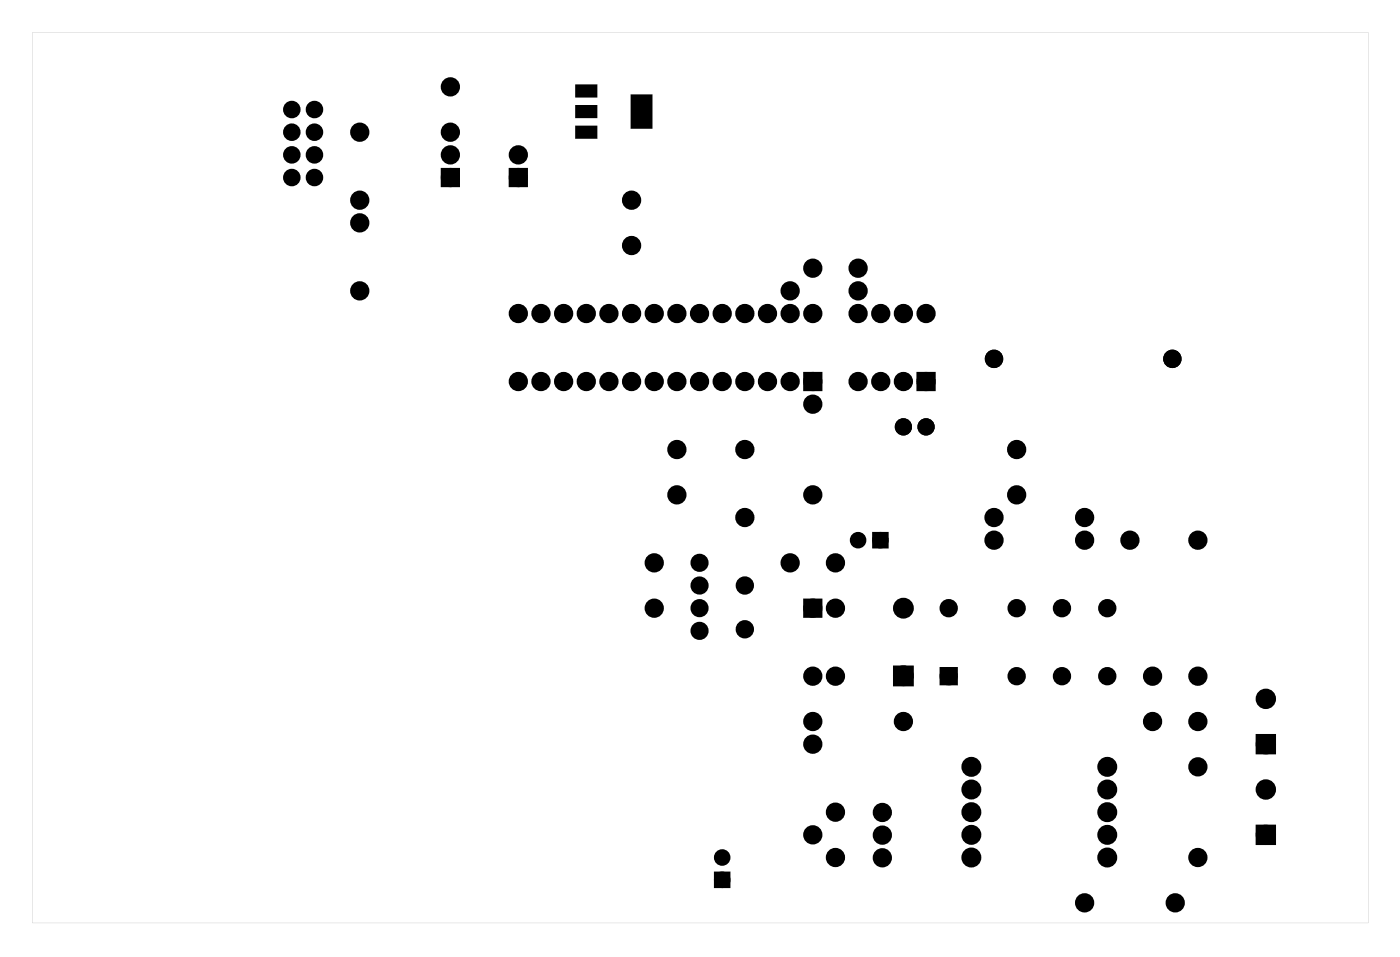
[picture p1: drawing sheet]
<svg xmlns="http://www.w3.org/2000/svg" width="157mm" height="107mm" viewBox="0 0 157 107" stroke-linecap="round" stroke-linejoin="round" font-family="sans-serif">
<g fill="#000">
<path d="M64.6 14.2h2.3v1.2h-2.3zM64.6 11.9h2.3v1.2h-2.3zM64.6 9.6h2.3v1.2h-2.3zM70.8 10.7h2.2v3.6h-2.2zM49.8 19.2h1.4v1.4h-1.4zM57.4 19.2h1.4v1.4h-1.4zM90.4 42.1h1.4v1.4h-1.4zM98.1 59.9h1.2v1.2h-1.2zM103.1 42.1h1.4v1.4h-1.4zM90.4 67.5h1.4v1.4h-1.4zM100.5 75h1.6v1.5h-1.6zM105.7 75.1h1.3v1.3h-1.3z"/>
<path d="M80.4 98h1.2v1.2h-1.2zM141.2 92.8h1.5v1.5h-1.5zM141.2 82.6h1.5v1.6h-1.5z"/>
<path d="M3.6 3.6v99.8h149.8v-99.8zM3.6 3.6h149.8v99.8h-149.8z"/>
</g>
<g fill="#000">
<circle cx="32.7" cy="14.8" r=".64"/>
<circle cx="32.7" cy="12.3" r=".64"/>
<circle cx="32.7" cy="19.9" r=".64"/>
<circle cx="32.7" cy="17.4" r=".64"/>
<circle cx="35.3" cy="14.8" r=".64"/>
<circle cx="35.3" cy="12.3" r=".64"/>
<circle cx="35.3" cy="17.4" r=".64"/>
<circle cx="35.3" cy="19.9" r=".64"/>
<circle cx="40.3" cy="14.8" r=".7"/>
<circle cx="50.5" cy="19.9" r=".7"/>
<circle cx="50.5" cy="17.4" r=".7"/>
<circle cx="50.5" cy="14.8" r=".7"/>
<circle cx="50.5" cy="9.7" r=".7"/>
<circle cx="58.1" cy="19.9" r=".7"/>
<circle cx="58.1" cy="17.4" r=".7"/>
<circle cx="40.3" cy="22.4" r=".7"/>
<circle cx="40.3" cy="25" r=".7"/>
<circle cx="40.3" cy="32.6" r=".7"/>
<circle cx="58.1" cy="35.1" r=".7"/>
<circle cx="60.7" cy="35.1" r=".7"/>
<circle cx="63.2" cy="35.1" r=".7"/>
<circle cx="65.7" cy="35.1" r=".7"/>
<circle cx="68.3" cy="35.1" r=".7"/>
<circle cx="70.8" cy="35.1" r=".7"/>
<circle cx="70.8" cy="27.5" r=".7"/>
<circle cx="70.8" cy="22.4" r=".7"/>
<circle cx="73.4" cy="35.1" r=".7"/>
<circle cx="75.9" cy="35.1" r=".7"/>
<circle cx="78.4" cy="35.1" r=".7"/>
<circle cx="81" cy="35.1" r=".7"/>
<circle cx="83.5" cy="35.1" r=".7"/>
<circle cx="86.1" cy="35.1" r=".7"/>
<circle cx="88.6" cy="35.1" r=".7"/>
<circle cx="88.6" cy="32.6" r=".7"/>
<circle cx="91.1" cy="35.1" r=".7"/>
<circle cx="91.1" cy="30.1" r=".7"/>
<circle cx="96.2" cy="35.1" r=".7"/>
<circle cx="96.2" cy="32.6" r=".7"/>
<circle cx="96.2" cy="30.1" r=".7"/>
<circle cx="98.8" cy="35.1" r=".7"/>
<circle cx="101.3" cy="35.1" r=".7"/>
<circle cx="103.8" cy="35.1" r=".7"/>
<circle cx="58.1" cy="42.8" r=".7"/>
<circle cx="60.7" cy="42.8" r=".7"/>
<circle cx="63.2" cy="42.8" r=".7"/>
<circle cx="65.7" cy="42.8" r=".7"/>
<circle cx="68.3" cy="42.8" r=".7"/>
<circle cx="70.8" cy="42.8" r=".7"/>
<circle cx="73.4" cy="42.8" r=".7"/>
<circle cx="75.9" cy="42.8" r=".7"/>
<circle cx="75.9" cy="55.5" r=".7"/>
<circle cx="75.9" cy="50.4" r=".7"/>
<circle cx="78.4" cy="42.8" r=".7"/>
<circle cx="81" cy="42.8" r=".7"/>
<circle cx="83.5" cy="42.8" r=".7"/>
<circle cx="83.5" cy="58" r=".7"/>
<circle cx="83.5" cy="50.4" r=".7"/>
<circle cx="86.1" cy="42.8" r=".7"/>
<circle cx="88.6" cy="42.8" r=".7"/>
<circle cx="91.1" cy="42.8" r=".7"/>
<circle cx="91.1" cy="45.3" r=".7"/>
<circle cx="91.1" cy="55.5" r=".7"/>
<circle cx="96.2" cy="42.8" r=".7"/>
<circle cx="98.8" cy="42.8" r=".7"/>
<circle cx="101.3" cy="42.8" r=".7"/>
<circle cx="101.3" cy="47.8" r=".62"/>
<circle cx="103.8" cy="42.8" r=".7"/>
<circle cx="103.8" cy="47.8" r=".62"/>
<circle cx="111.5" cy="40.2" r=".78"/>
<circle cx="111.5" cy="58" r=".7"/>
<circle cx="114" cy="50.4" r=".7"/>
<circle cx="114" cy="55.5" r=".7"/>
<circle cx="121.6" cy="58" r=".7"/>
<circle cx="131.5" cy="40.2" r=".78"/>
<circle cx="73.4" cy="68.2" r=".7"/>
<circle cx="73.4" cy="63.1" r=".7"/>
<circle cx="78.4" cy="63.1" r=".64"/>
<circle cx="78.4" cy="70.7" r=".64"/>
<circle cx="78.4" cy="65.6" r=".64"/>
<circle cx="78.4" cy="68.2" r=".64"/>
<circle cx="83.5" cy="70.5" r=".65"/>
<circle cx="83.5" cy="65.6" r=".65"/>
<circle cx="88.6" cy="63.1" r=".7"/>
<circle cx="91.1" cy="68.2" r=".7"/>
<circle cx="91.1" cy="75.8" r=".7"/>
<circle cx="93.7" cy="63.1" r=".7"/>
<circle cx="93.7" cy="68.2" r=".7"/>
<circle cx="93.7" cy="75.8" r=".7"/>
<circle cx="96.2" cy="60.5" r=".6"/>
<circle cx="98.7" cy="60.5" r=".6"/>
<circle cx="101.3" cy="68.2" r=".79"/>
<circle cx="101.3" cy="75.7" r=".79"/>
<circle cx="106.4" cy="75.8" r=".65"/>
<circle cx="106.4" cy="68.2" r=".65"/>
<circle cx="111.5" cy="60.5" r=".7"/>
<circle cx="114" cy="68.2" r=".65"/>
<circle cx="114" cy="75.8" r=".65"/>
<circle cx="119.1" cy="68.2" r=".65"/>
<circle cx="119.1" cy="75.8" r=".65"/>
<circle cx="121.6" cy="60.5" r=".7"/>
<circle cx="124.2" cy="75.8" r=".65"/>
<circle cx="124.2" cy="68.2" r=".65"/>
<circle cx="126.7" cy="60.5" r=".7"/>
<circle cx="129.2" cy="75.8" r=".7"/>
<circle cx="134.3" cy="60.5" r=".7"/>
<circle cx="134.3" cy="75.8" r=".7"/>
<circle cx="141.9" cy="78.3" r=".76"/>
<circle cx="81" cy="98.6" r=".6"/>
<circle cx="81" cy="96.1" r=".6"/>
<circle cx="91.1" cy="80.9" r=".7"/>
<circle cx="91.1" cy="93.6" r=".7"/>
<circle cx="91.1" cy="83.4" r=".7"/>
<circle cx="93.7" cy="91" r=".7"/>
<circle cx="93.7" cy="96.1" r=".7"/>
<circle cx="98.9" cy="93.6" r=".7"/>
<circle cx="98.9" cy="96.1" r=".7"/>
<circle cx="98.9" cy="91" r=".7"/>
<circle cx="101.3" cy="80.9" r=".7"/>
<circle cx="108.9" cy="96.1" r=".74"/>
<circle cx="108.9" cy="93.6" r=".74"/>
<circle cx="108.9" cy="85.9" r=".74"/>
<circle cx="108.9" cy="88.5" r=".74"/>
<circle cx="108.9" cy="91" r=".74"/>
<circle cx="124.2" cy="96.1" r=".74"/>
<circle cx="124.2" cy="93.6" r=".74"/>
<circle cx="124.2" cy="85.9" r=".74"/>
<circle cx="124.2" cy="88.5" r=".74"/>
<circle cx="124.2" cy="91" r=".74"/>
<circle cx="129.2" cy="80.9" r=".7"/>
<circle cx="134.3" cy="80.9" r=".7"/>
<circle cx="134.3" cy="85.9" r=".7"/>
<circle cx="134.3" cy="96.1" r=".7"/>
<circle cx="141.9" cy="93.6" r=".76"/>
<circle cx="141.9" cy="88.5" r=".76"/>
<circle cx="141.9" cy="83.4" r=".76"/>
<circle cx="121.6" cy="101.2" r=".7"/>
<circle cx="131.8" cy="101.2" r=".7"/>
</g>
<g fill="none" stroke="#000" stroke-width=".76" stroke-linecap="butt">
<path d="M49.8 19.2h1.4v1.4h-1.4zM57.4 19.2h1.4v1.4h-1.4zM90.4 42.1h1.4v1.4h-1.4zM103.1 42.1h1.4v1.4h-1.4zM90.4 67.5h1.4v1.4h-1.4zM100.5 75h1.6v1.5h-1.6zM141.2 92.8h1.5v1.5h-1.5zM141.2 82.6h1.5v1.6h-1.5z"/>
<circle cx="40.3" cy="14.8" r=".7"/>
<circle cx="50.5" cy="19.9" r=".7"/>
<circle cx="50.5" cy="17.4" r=".7"/>
<circle cx="50.5" cy="9.7" r=".7"/>
<circle cx="50.5" cy="14.8" r=".7"/>
<circle cx="58.1" cy="19.9" r=".7"/>
<circle cx="58.1" cy="17.4" r=".7"/>
<circle cx="40.3" cy="25" r=".7"/>
<circle cx="40.3" cy="32.6" r=".7"/>
<circle cx="40.3" cy="22.4" r=".7"/>
<circle cx="58.1" cy="35.1" r=".7"/>
<circle cx="60.7" cy="35.1" r=".7"/>
<circle cx="63.2" cy="35.1" r=".7"/>
<circle cx="65.7" cy="35.1" r=".7"/>
<circle cx="68.3" cy="35.1" r=".7"/>
<circle cx="70.8" cy="35.1" r=".7"/>
<circle cx="70.8" cy="22.4" r=".7"/>
<circle cx="70.8" cy="27.5" r=".7"/>
<circle cx="73.4" cy="35.1" r=".7"/>
<circle cx="75.9" cy="35.1" r=".7"/>
<circle cx="78.4" cy="35.1" r=".7"/>
<circle cx="81" cy="35.1" r=".7"/>
<circle cx="83.5" cy="35.1" r=".7"/>
<circle cx="86.1" cy="35.1" r=".7"/>
<circle cx="88.6" cy="35.1" r=".7"/>
<circle cx="88.6" cy="32.6" r=".7"/>
<circle cx="91.1" cy="35.1" r=".7"/>
<circle cx="91.1" cy="30.1" r=".7"/>
<circle cx="96.2" cy="35.1" r=".7"/>
<circle cx="96.2" cy="30.1" r=".7"/>
<circle cx="96.2" cy="32.6" r=".7"/>
<circle cx="98.8" cy="35.1" r=".7"/>
<circle cx="101.3" cy="35.1" r=".7"/>
<circle cx="103.8" cy="35.1" r=".7"/>
<circle cx="58.1" cy="42.8" r=".7"/>
<circle cx="60.7" cy="42.8" r=".7"/>
<circle cx="63.2" cy="42.8" r=".7"/>
<circle cx="65.7" cy="42.8" r=".7"/>
<circle cx="68.3" cy="42.8" r=".7"/>
<circle cx="70.8" cy="42.8" r=".7"/>
<circle cx="73.4" cy="42.8" r=".7"/>
<circle cx="75.9" cy="42.8" r=".7"/>
<circle cx="75.9" cy="50.4" r=".7"/>
<circle cx="75.9" cy="55.5" r=".7"/>
<circle cx="78.4" cy="42.8" r=".7"/>
<circle cx="81" cy="42.8" r=".7"/>
<circle cx="83.5" cy="42.8" r=".7"/>
<circle cx="83.5" cy="50.4" r=".7"/>
<circle cx="83.5" cy="58" r=".7"/>
<circle cx="86.1" cy="42.8" r=".7"/>
<circle cx="88.6" cy="42.8" r=".7"/>
<circle cx="91.1" cy="42.8" r=".7"/>
<circle cx="91.1" cy="55.5" r=".7"/>
<circle cx="91.1" cy="45.3" r=".7"/>
<circle cx="96.2" cy="42.8" r=".7"/>
<circle cx="98.8" cy="42.8" r=".7"/>
<circle cx="101.3" cy="42.8" r=".7"/>
<circle cx="103.8" cy="42.8" r=".7"/>
<circle cx="111.5" cy="58" r=".7"/>
<circle cx="114" cy="50.4" r=".7"/>
<circle cx="114" cy="55.5" r=".7"/>
<circle cx="121.6" cy="58" r=".7"/>
<circle cx="73.4" cy="63.1" r=".7"/>
<circle cx="73.4" cy="68.2" r=".7"/>
<circle cx="78.4" cy="65.6" r=".64"/>
<circle cx="78.4" cy="63.1" r=".64"/>
<circle cx="78.4" cy="68.2" r=".64"/>
<circle cx="78.4" cy="70.7" r=".64"/>
<circle cx="88.6" cy="63.1" r=".7"/>
<circle cx="91.1" cy="75.8" r=".7"/>
<circle cx="91.1" cy="68.2" r=".7"/>
<circle cx="93.7" cy="63.1" r=".7"/>
<circle cx="93.7" cy="75.8" r=".7"/>
<circle cx="93.7" cy="68.2" r=".7"/>
<circle cx="101.3" cy="75.7" r=".79"/>
<circle cx="101.3" cy="68.2" r=".79"/>
<circle cx="111.5" cy="60.5" r=".7"/>
<circle cx="121.6" cy="60.5" r=".7"/>
<circle cx="126.7" cy="60.5" r=".7"/>
<circle cx="129.2" cy="75.8" r=".7"/>
<circle cx="134.3" cy="60.5" r=".7"/>
<circle cx="134.3" cy="75.8" r=".7"/>
<circle cx="141.9" cy="78.3" r=".76"/>
<circle cx="91.1" cy="80.9" r=".7"/>
<circle cx="91.1" cy="93.6" r=".7"/>
<circle cx="91.1" cy="83.4" r=".7"/>
<circle cx="93.7" cy="91" r=".7"/>
<circle cx="93.7" cy="96.1" r=".7"/>
<circle cx="98.9" cy="96.1" r=".7"/>
<circle cx="98.9" cy="91" r=".7"/>
<circle cx="98.9" cy="93.6" r=".7"/>
<circle cx="101.3" cy="80.9" r=".7"/>
<circle cx="108.9" cy="96.1" r=".74"/>
<circle cx="108.9" cy="91" r=".74"/>
<circle cx="108.9" cy="93.6" r=".74"/>
<circle cx="108.9" cy="85.9" r=".74"/>
<circle cx="108.9" cy="88.5" r=".74"/>
<circle cx="124.2" cy="96.1" r=".74"/>
<circle cx="124.2" cy="91" r=".74"/>
<circle cx="124.2" cy="93.6" r=".74"/>
<circle cx="124.2" cy="85.9" r=".74"/>
<circle cx="124.2" cy="88.5" r=".74"/>
<circle cx="129.2" cy="80.9" r=".7"/>
<circle cx="134.3" cy="85.9" r=".7"/>
<circle cx="134.3" cy="80.9" r=".7"/>
<circle cx="134.3" cy="96.1" r=".7"/>
<circle cx="141.9" cy="88.5" r=".76"/>
<circle cx="141.9" cy="93.6" r=".76"/>
<circle cx="141.9" cy="83.4" r=".76"/>
<circle cx="121.6" cy="101.2" r=".7"/>
<circle cx="131.8" cy="101.2" r=".7"/>
</g>
<g fill="none" stroke="#000" stroke-width=".75" stroke-linecap="butt">
<path d="M105.7 75.1h1.3v1.3h-1.3z"/>
<circle cx="83.5" cy="70.5" r=".65"/>
<circle cx="83.5" cy="65.6" r=".65"/>
<circle cx="106.4" cy="75.8" r=".65"/>
<circle cx="106.4" cy="68.2" r=".65"/>
<circle cx="114" cy="75.8" r=".65"/>
<circle cx="114" cy="68.2" r=".65"/>
<circle cx="119.1" cy="75.8" r=".65"/>
<circle cx="119.1" cy="68.2" r=".65"/>
<circle cx="124.2" cy="75.8" r=".65"/>
<circle cx="124.2" cy="68.2" r=".65"/>
</g>
<g fill="none" stroke="#000" stroke-width=".51">
<circle cx="111.5" cy="40.2" r=".78"/>
<circle cx="131.5" cy="40.2" r=".78"/>
</g>
<g fill="none" stroke="#000" stroke-width=".69" stroke-linecap="butt">
<circle cx="101.3" cy="47.8" r=".62"/>
<circle cx="103.8" cy="47.8" r=".62"/>
</g>
<g fill="none" stroke="#000" stroke-width=".68" stroke-linecap="butt">
<circle cx="32.7" cy="12.3" r=".64"/>
<circle cx="32.7" cy="14.8" r=".64"/>
<circle cx="32.7" cy="19.9" r=".64"/>
<circle cx="32.7" cy="17.4" r=".64"/>
<circle cx="35.3" cy="12.3" r=".64"/>
<circle cx="35.3" cy="14.8" r=".64"/>
<circle cx="35.3" cy="19.9" r=".64"/>
<circle cx="35.3" cy="17.4" r=".64"/>
</g>
<path d="M64.6 14.2h2.3v1.2h-2.3zM64.6 11.9h2.3v1.2h-2.3zM64.6 9.6h2.3v1.2h-2.3zM70.8 10.7h2.2v3.6h-2.2z" fill="none" stroke="#000" stroke-width=".25"/>
<g fill="none" stroke="#000" stroke-width=".65" stroke-linecap="butt">
<path d="M98.1 59.9h1.2v1.2h-1.2zM80.4 98h1.2v1.2h-1.2z"/>
<circle cx="96.2" cy="60.5" r=".6"/>
<circle cx="98.7" cy="60.5" r=".6"/>
<circle cx="81" cy="96.1" r=".6"/>
<circle cx="81" cy="98.6" r=".6"/>
</g>
</svg>
